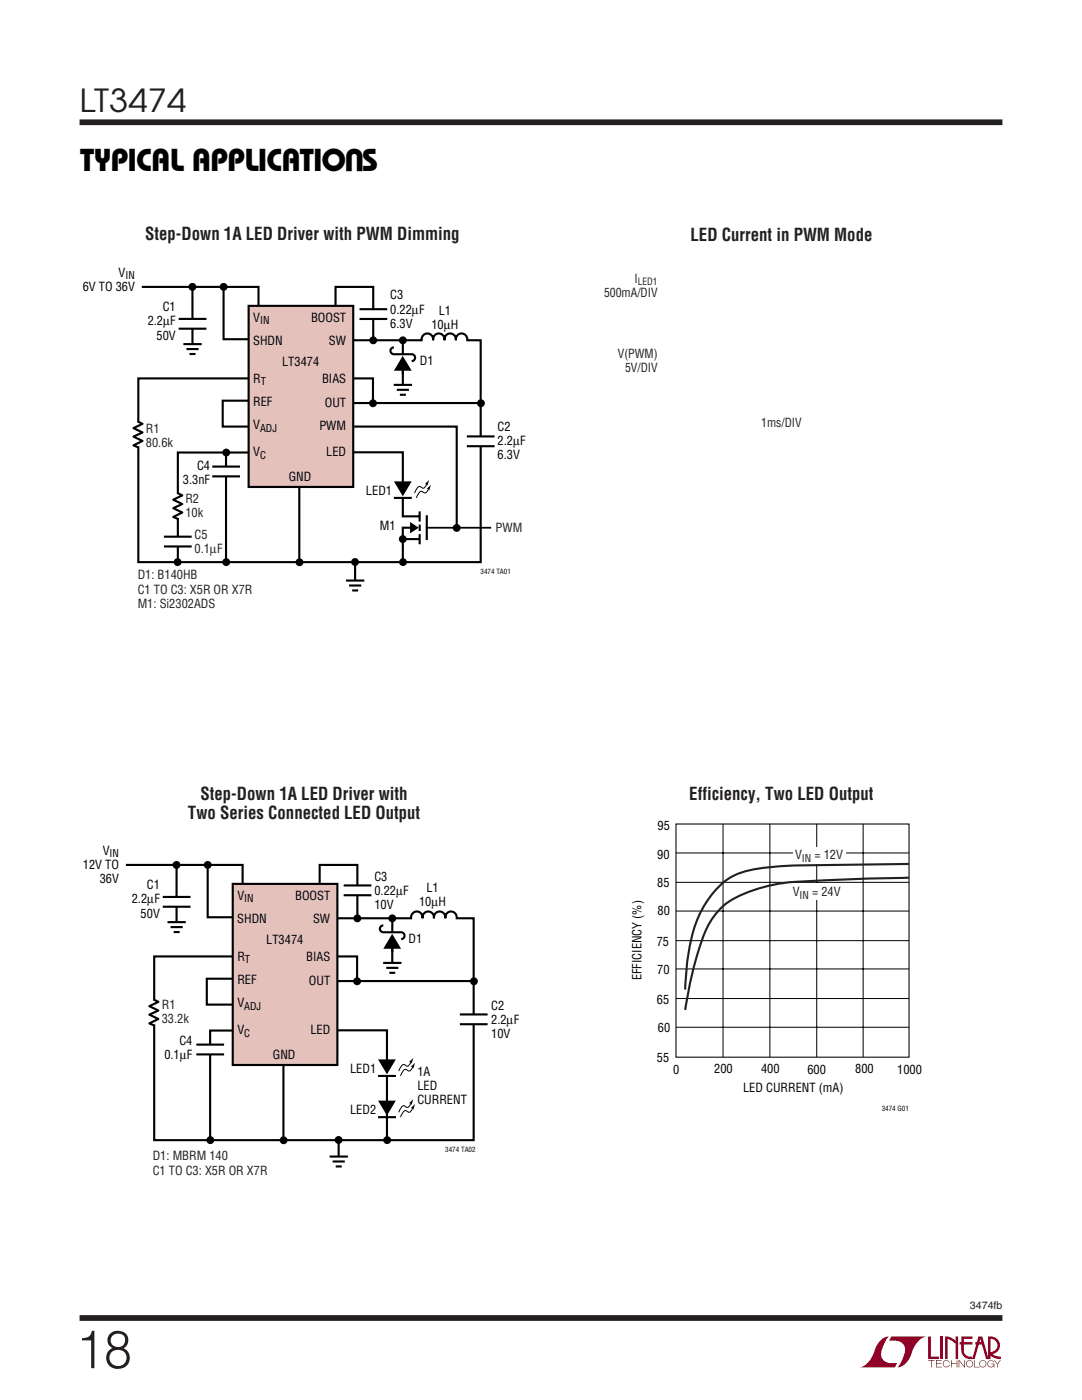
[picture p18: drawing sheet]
<svg xmlns="http://www.w3.org/2000/svg" width="216mm" height="279mm" viewBox="0 0 216 279" stroke-linecap="round" stroke-linejoin="round" font-family="sans-serif">
<defs><g id="words">
<text font-size="10.6" fill="#231f20" x="15.2" y="273">18</text>
<text font-size="6.3" fill="#231f20" x="15.9" y="22.4">LT3474</text>
<g font-size="6.3">
<text x="72.6" y="29.7" transform="rotate(-180 72.6 29.7)">U</text>
<text x="16" y="34.1">TYPICAL APPLICATIO S</text>
</g>
<g font-size="3.5" fill="#231f20">
<text x="29" y="47.9">Step-Down 1A LED Driver with PWM Dimming</text>
<text x="137.8" y="48.1">LED Current in PWM Mode</text>
<text x="40" y="159.6">Step-Down 1A LED Driver with</text>
<text x="137.5" y="159.6">Efficiency, Two LED Output</text>
<text x="37.5" y="163.4">Two Series Connected LED Output</text>
</g>
<g font-size="2.5">
<text x="16.5" y="58">6V TO 36V</text>
<text x="23.7" y="55.2">V</text>
<text x="77.9" y="59.8">C3</text>
<text x="29.5" y="64.9">2.2µF</text>
<text x="32.5" y="62.1">C1</text>
<text x="50.5" y="64.2">V</text>
<text x="62.1" y="64.2">BOOST</text>
<text x="77.9" y="62.6">0.22µF</text>
<text x="77.9" y="65.4">6.3V</text>
<text x="86.1" y="65.8">10µH</text>
<text x="87.5" y="62.9">L1</text>
<text x="31.2" y="67.8">50V</text>
<text x="50.5" y="68.8">SHDN</text>
<text x="65.6" y="68.8">SW</text>
<text x="50.5" y="76.4">R</text>
<text x="56.3" y="73.1">LT3474</text>
<text x="64.3" y="76.4">BIAS</text>
<text x="83.8" y="72.8">D1</text>
<text x="50.5" y="81.1">REF</text>
<text x="64.8" y="81.2">OUT</text>
<text x="50.5" y="85.7">V</text>
<text x="63.7" y="85.9">PWM</text>
<text x="99.3" y="86">C2</text>
<text x="99.3" y="88.8">2.2µF</text>
<text x="39.3" y="93.8">C4</text>
<text x="50.5" y="91">V</text>
<text x="57.6" y="96">GND</text>
<text x="65.1" y="91">LED</text>
<text x="99.3" y="91.6">6.3V</text>
<text x="36.5" y="96.6">3.3nF</text>
<text x="73" y="98.8">LED1</text>
<text x="75.8" y="105.8">M1</text>
<text x="131.2" y="165.7">95</text>
<text x="16.5" y="173.4">12V TO</text>
<text x="20.5" y="170.6">V</text>
<text x="131.1" y="171.4">90</text>
<text x="19.9" y="176.2">36V</text>
<text x="29.3" y="177.5">C1</text>
<text x="47.4" y="179.5">V</text>
<text x="58.9" y="179.5">BOOST</text>
<text x="74.7" y="175.8">C3</text>
<text x="74.7" y="178.6">0.22µF</text>
<text x="85.1" y="177.9">L1</text>
<text x="131.1" y="177.1">85</text>
<text x="26.3" y="180.3">2.2µF</text>
<text x="28.1" y="183.1">50V</text>
<text x="47.3" y="184.1">SHDN</text>
<text x="62.5" y="184.1">SW</text>
<text x="74.7" y="181.5">10V</text>
<text x="83.6" y="180.8">10µH</text>
<text x="131.2" y="182.7">80</text>
<text x="47.4" y="191.7">R</text>
<text x="53.1" y="188.4">LT3474</text>
<text x="61.1" y="191.7">BIAS</text>
<text x="81.5" y="188.3">D1</text>
<text x="131" y="188.8">75</text>
<text x="47.4" y="196.4">REF</text>
<text x="61.7" y="196.6">OUT</text>
<text x="128" y="195.6" transform="rotate(-90 128 195.6)">EFFICIENCY (%)</text>
<text x="131.1" y="194.3">70</text>
<text x="47.4" y="201.1">V</text>
<text x="98" y="201.6">C2</text>
<text x="131.1" y="200.3">65</text>
<text x="35.8" y="208.5">C4</text>
<text x="47.4" y="206.4">V</text>
<text x="61.9" y="206.4">LED</text>
<text x="98" y="204.4">2.2µF</text>
<text x="98" y="207.2">10V</text>
<text x="131.3" y="206">60</text>
<text x="32.8" y="211.3">0.1µF</text>
<text x="54.4" y="211.3">GND</text>
<text x="69.9" y="214.1">LED1</text>
<text x="83.3" y="214.6">1A</text>
<text x="131.1" y="212">55</text>
<text x="134.3" y="214.3">0</text>
<text x="142.5" y="214.2">200</text>
<text x="151.9" y="214.2">400</text>
<text x="161.1" y="214.3">600</text>
<text x="170.6" y="214.2">800</text>
<text x="179" y="214.3">1000</text>
<text x="83.3" y="217.5">LED</text>
<text x="83.3" y="220.3">CURRENT</text>
<text x="148.3" y="217.9">LED CURRENT (mA)</text>
<text x="69.9" y="222.3">LED2</text>
</g>
<g font-size="2.5" fill="#231f20">
<text x="120.5" y="59.3">500mA/DIV</text>
<text x="126.6" y="56.4">I</text>
<text x="123.3" y="71.4">V(PWM)</text>
<text x="124.7" y="74.2">5V/DIV</text>
<text x="29.1" y="86.4">R1</text>
<text x="29.1" y="89.2">80.6k</text>
<text x="151.9" y="85.1">1ms/DIV</text>
<text x="37" y="100.4">R2</text>
<text x="37" y="103.2">10k</text>
<text x="38.8" y="107.5">C5</text>
<text x="98.9" y="106.2">PWM</text>
<text x="38.8" y="110.3">0.1µF</text>
<text x="27.5" y="115.6">D1: B140HB</text>
<text x="27.5" y="118.5">C1 TO C3: X5R OR X7R</text>
<text x="27.5" y="121.3">M1: Si2302ADS</text>
<text x="158.7" y="171.5">V</text>
<text x="162.5" y="171.5">= 12V</text>
<text x="158.2" y="178.8">V</text>
<text x="162" y="178.8">= 24V</text>
<text x="32.3" y="201.4">R1</text>
<text x="32.3" y="204.2">33.2k</text>
<text x="30.5" y="231.6">D1: MBRM 140</text>
<text x="30.5" y="234.4">C1 TO C3: X5R OR X7R</text>
</g>
<g font-size="2.1">
<text x="25" y="55.8">IN</text>
<text x="51.9" y="64.7">IN</text>
<text x="52" y="76.9">T</text>
<text x="51.9" y="86.2">ADJ</text>
<text x="51.9" y="91.5">C</text>
<text x="21.9" y="171.1">IN</text>
<text x="48.7" y="180.1">IN</text>
<text x="48.9" y="192.3">T</text>
<text x="48.7" y="201.6">ADJ</text>
<text x="48.7" y="206.9">C</text>
</g>
<g font-size="2.1" fill="#231f20">
<text x="160" y="172">IN</text>
<text x="159.6" y="179.3">IN</text>
<text x="193.5" y="261.3">3474fb</text>
</g>
<text font-size="2" fill="#231f20" x="127.3" y="56.9">LED1</text>
<g font-size="1.4">
<text x="95.9" y="114.6">3474 TA01</text>
<text x="175.9" y="221.7">3474 G01</text>
<text x="88.8" y="230">3474 TA02</text>
</g>
</g></defs>
<g fill="#900027">
<path d="M185.2 266.7h.5v4h1.6v.5h-2.1z"/>
<path d="M175.5 267.8a2.58 2.58 0 0 1 1.9-1.1l-.1 .1a6.2 6.2 0 0 0-1.4 4 2.58 2.58 0 0 0 3.1 1.2l-.4 .9h-7a4.9 4.9 0 0 0 3.1-3.8z"/>
<path d="M177.9 266.7h6.9a4.9 4.9 0 0 0-3.1 3.8 3.2 3.2 0 0 1-2.7 2.4l.1-.1a6.2 6.2 0 0 0 1.4-4 2.58 2.58 0 0 0-3.1-1.2z"/>
<path d="M187.7 266.7h.5v4.5h-.5z"/>
<path d="M188.6 266.7l1.1 .2 1 .7v-.9h.5v4.5h-.5v-3l-1.6-1v4h-.5z"/>
<path d="M185.2 271.4h1.3v.2h-.6v1.3h-.1v-1.3h-.6z"/>
<path d="M186.8 271.4h1.1v.2h-1v.5h.9v.1h-.9v.6h1v.1h-1.1z"/>
<path d="M189.8 271.4h.1v.7h1v-.7h.1v1.5h-.1v-.7h-1v.7h-.1z"/>
<path d="M191.3 271.4h.1l1 1.3v-1.3h.2v1.5l-1.2-1.3v1.3h-.1z"/>
<path d="M194.4 271.4h.1v1.4h1v.1h-1.1z"/>
<path d="M198.3 271.4h.2l.5 .8 .5-.8h.2l-.6 .9v.6h-.2v-.6z"/>
<path d="M191.8 266.7h2.2v.5h-1.7v.6h1.7v.5h-1.7v1.2a1.32 1.32 0 0 0 1.7 1.2v.5l1.2-4.5h.8l1.1 4.1v-4.1a1.84 1.84 0 0 1 2.4 1.3 1.84 1.84 0 0 1-1.5 2.3l.8 .3 .9 .1v.5l-1.2-.1-1-.6v-.6a1.34 1.34 0 0 0 1.5-1.3 1.34 1.34 0 0 0-1.4-1.4v4h-.8l-.9-2.9h-1.3v-.5h1.2l-.2-.6-1.1 4a2.06 2.06 0 0 1-2.6-1.2l-.1-1.7h-.3v-.5h.3z"/>
<path d="M193 271.7a.72 .72 0 0 1 1.1 .1 .72 .72 0 0 1-.4 1 .72 .72 0 0 1-.9-.6h.1a.59 .59 0 0 0 .8 .5 .59 .59 0 0 0 .2-1 .59 .59 0 0 0-1 .2v.3h-.1z"/>
<path d="M195.6 271.7a.72 .72 0 0 1 1.1 .1 .72 .72 0 0 1-.4 1 .72 .72 0 0 1-.9-.6h.1a.59 .59 0 0 0 .9 .5 .59 .59 0 0 0 .1-1 .59 .59 0 0 0-.9 .2l-.1 .3h-.1z"/>
<path d="M197.2 271.7a.72 .72 0 0 1 1.2 .2h-.1a.59 .59 0 0 0-1-.2 .59 .59 0 0 0 .1 1 .59 .59 0 0 0 .9-.4h-.5v-.1h.6v.7h-.1v-.3a.73 .73 0 0 1-1.1 .1 .73 .73 0 0 1 0-1z"/>
<path d="M188.3 271.7a.71 .71 0 0 1 1.2 .3h-.1a.59 .59 0 0 0-.9-.3 .59 .59 0 0 0 0 .9 .59 .59 0 0 0 .9-.2h.1a.72 .72 0 0 1-1.1 .4 .72 .72 0 0 1-.1-1.1z"/>
</g>
<path d="M15.9 24.4h184.1M15.9 263h184.1" fill="none" stroke="#231f20" stroke-width="1.1" stroke-linecap="butt"/>
<g fill="none" stroke="#000" stroke-width=".42">
<path d="M25.1 172.6h23.3v4M41.4 173.3v9.8h5.1M63.8 176.4v-3.8h7.5v10.5M68.6 178.7h5.5M68.6 176.7h5.5M46.5 190.9h-15.7v36.6h63.7v-31.4M46.6 195.3h-5.3v5.2h5.4M66.9 195.8h27.5M67.3 190.9h4v4.7M78.3 183v7.1M46.4 205.7h-4.5v22.1M56.6 211.8v15.8"/>
<path d="M91.8 204.4h5.5M91.8 202.5h5.5"/>
</g>
<path d="M71.3 176.7v1.9M94.5 202.5v1.9" fill="none" stroke="#fff" stroke-width=".71" stroke-linecap="butt"/>
<g fill="#000">
<circle cx="71.3" cy="195.8" r=".79"/>
<circle cx="71.3" cy="183.3" r=".79"/>
<circle cx="78.3" cy="183.3" r=".79"/>
<circle cx="94.6" cy="195.8" r=".79"/>
</g>
<path d="M46.4 176.4h20.9v36.1h-20.9z" fill="#e5c1bc"/>
<g fill="none" stroke="#000" stroke-width=".42">
<path d="M32.5 179h5.5M35.2 172.8v11.3M46.4 176.4h20.9v36.1h-20.9zM30.6 199.5l1 .4-1.8 .9 1.8 .9-1.8 .8 1.8 .9-1.8 .8 1 .5M32.5 181h5.5M33.4 184h3.7M34 185h2.5M34.7 186h1.1M67.3 183.3h14.7a1.16 1.16 0 0 1 1.2-1.4 1.16 1.16 0 0 1 1.1 1.4 1.15 1.15 0 0 1 1.1-1.4 1.15 1.15 0 0 1 1.2 1.4 1.15 1.15 0 0 1 1.1-1.4 1.15 1.15 0 0 1 1.2 1.4 1.16 1.16 0 0 1 1.1-1.4 1.16 1.16 0 0 1 1.1 1.4h3.4v12M76.5 192.2h3.6M76.5 184.7a.68 .68 0 0 0-.7 .7 .68 .68 0 0 0 .7 .7h3.5a.69 .69 0 0 1 .7 .6 .69 .69 0 0 1-.7 .7M77.1 193.2h2.4"/>
<path d="M77.7 194.1h1.2M78.3 186.5v6M39.2 208.5h5.5M39.2 210.4h5.5M67.4 205.6h9.8v7.6M75.4 214.7h3.6M77.2 214.7v12.8M65.8 230.8h3.6M66.4 231.8h2.4M67 232.8h1.2M67.6 227.7v3.2M75.4 223h3.6"/>
</g>
<path d="M35.2 179v1.9M30.7 199.6v4.9M42 208.5v1.9" fill="none" stroke="#fff" stroke-width=".71" stroke-linecap="butt"/>
<g fill="#000">
<path d="M78.3 186.4l1.7 2.9h-3.5zM75.4 211.4h3.6l-1.8 3zM81.6 212l.9-.8-.4 1.1-.1-.3zM82 212.9l.8-.8-.3 1.1-.2-.3zM75.4 219.7h3.6l-1.8 2.9zM81.6 220.2l.9-.8-.4 1.1-.1-.3zM82 221.2l.8-.8-.3 1.1-.2-.3z"/>
<circle cx="35.2" cy="172.6" r=".79"/>
<circle cx="41.5" cy="172.6" r=".79"/>
<circle cx="42" cy="227.5" r=".79"/>
<circle cx="56.6" cy="227.6" r=".79"/>
<circle cx="67.6" cy="227.5" r=".79"/>
<circle cx="77.3" cy="227.5" r=".79"/>
</g>
<path d="M35.3 184v2.3M67.6 230.8v2.2" fill="none" stroke="#fff" stroke-width=".97" stroke-linecap="butt"/>
<g fill="none" stroke="#000" stroke-width=".2">
<path d="M134.9 170.2h46.5M134.9 176.1h46.5M144.3 164.4v46.6M153.6 164.4v46.6M163 164.4v46.6M172.2 164.4v46.6M134.9 199.3h46.5M134.9 193.4h46.5M134.9 187.7h46.5M134.9 181.8h46.5M82 211.9l-.5 .8h-.4a.55 .55 0 0 0-.9-.1l-.6 1.2M82.4 212.9l-.6 .8h-.4a.55 .55 0 0 0-.8-.1l-.7 1.1"/>
<path d="M134.9 205h46.5M82 220.1l-.5 .9-.4-.1a.55 .55 0 0 0-.9-.1l-.6 1.2M82.4 221.1l-.6 .8h-.4a.55 .55 0 0 0-.8-.1l-.7 1.1"/>
</g>
<path d="M78.3 186.1v2.2M78.3 192.2v2.2" fill="none" stroke="#fff" stroke-width="1.1" stroke-linecap="butt"/>
<path d="M134.9 164.4h46.5v46.6h-46.5z" fill="none" stroke="#000" stroke-width=".21"/>
<g fill="#fff">
<path d="M158.3 169.1h10.4v3.4h-10.4z"/>
<path d="M157.8 176.2h10.4v3.4h-10.4z"/>
</g>
<path d="M181.4 172.4l-23 .3a34.2 34.2 0 0 0-11.8 2 17.4 17.4 0 0 0-7.9 9.8 46.3 46.3 0 0 0-2 13M181.4 175.2a402.4 402.4 0 0 0-25.7 1.1 25.4 25.4 0 0 0-11.3 4.4 18 18 0 0 0-5.1 9.1 78.2 78.2 0 0 0-2.6 11.8" fill="none" stroke="#231f20" stroke-width=".42"/>
<g fill="none" stroke="#000" stroke-width=".42">
<path d="M28.3 57.3h23.3v3.9M44.6 58v9.7h5M49.6 75.5h-22v36.7h68.3v-31.5M49.8 80h-5.4v5.1h5.5M67 61v-3.7h7.5v10.8M70.5 75.5h3.9v4.7M71.7 63.7h5.6M71.7 61.7h5.6M80.4 67.7v7M45.1 90.3v22.1M49.6 90.3h-14.1v22.1M59.7 96.4v15.9"/>
<path d="M70.1 80.4h25.7M93.2 89h5.5M93.2 87.1h5.5"/>
</g>
<path d="M74.5 61.7v1.9M95.9 87.1v1.9" fill="none" stroke="#fff" stroke-width=".71" stroke-linecap="butt"/>
<g fill="#000">
<circle cx="74.5" cy="67.9" r=".79"/>
<circle cx="80.4" cy="67.9" r=".79"/>
<circle cx="74.4" cy="80.5" r=".79"/>
<circle cx="96" cy="80.5" r=".79"/>
</g>
<path d="M49.6 61h20.9v36.2h-20.9z" fill="#e5c1bc"/>
<g fill="none" stroke="#000" stroke-width=".42">
<path d="M38.4 57.5v11.3M35.7 65.6h5.5M35.7 63.6h5.5M36.6 68.7h3.6M37.2 69.7h2.4M37.8 70.7h1.2M49.6 61h20.9v36.2h-20.9zM70.5 67.9h13.6a1.16 1.16 0 0 1 1.2-1.4 1.16 1.16 0 0 1 1.1 1.4 1.15 1.15 0 0 1 1.2-1.4 1.15 1.15 0 0 1 1.1 1.4 1.15 1.15 0 0 1 1.1-1.4 1.15 1.15 0 0 1 1.2 1.4 1.16 1.16 0 0 1 1.1-1.4 1.16 1.16 0 0 1 1.1 1.4h2.7v12.1M78.6 76.8h3.6M78.6 69.3a.68 .68 0 0 0-.7 .7 .68 .68 0 0 0 .7 .7h3.5a.69 .69 0 0 1 .7 .7 .69 .69 0 0 1-.7 .7M79.2 77.8h2.4M79.8 78.8h1.2"/>
<path d="M80.4 71.1v6M27.5 84.1l.9 .5-1.8 .8 1.8 .9-1.8 .8 1.8 .9-1.8 .9 1.1 .4M35.4 98.4l1 .5-1.8 .8 1.8 .9-1.8 .8 1.8 .9-1.8 .9 1 .4M42.4 93.1h5.5M42.4 95.1h5.5M70.5 90.3h9.9v7.6M70.7 85.1h20.4v20.5M78.6 99.4h3.6M80.4 99.4v12.8M32.7 107.1h5.5M32.7 109.1h5.5M69 115.9h3.7"/>
<path d="M69.7 116.9h2.4M70.3 117.8h1.2M70.9 112.3v3.7M80.2 107.6h3.5M80.2 103h3.5M82.7 105.3h-2.3v2.3M83.7 102.1v2M83.7 106.6v2M83.7 104.7v1.3M85.2 102.8v5"/>
</g>
<path d="M38.4 63.7v1.9M27.5 84.3v4.8M35.5 98.6v4.8M45.1 93.1v2M35.5 107.1v2" fill="none" stroke="#fff" stroke-width=".71" stroke-linecap="butt"/>
<g fill="#000">
<path d="M80.4 71l1.7 3h-3.5zM78.6 96.1h3.5l-1.7 2.9zM84.8 96.6l.8-.8-.3 1.1-.2-.3zM85.1 97.6l.9-.8-.3 1.1-.2-.3z"/>
<circle cx="38.4" cy="57.3" r=".79"/>
<circle cx="44.6" cy="57.3" r=".79"/>
<circle cx="45.1" cy="90.3" r=".79"/>
<circle cx="35.4" cy="112.2" r=".79"/>
<circle cx="45.1" cy="112.2" r=".79"/>
<circle cx="59.8" cy="112.2" r=".79"/>
<circle cx="70.8" cy="112.2" r=".79"/>
<circle cx="80.4" cy="107.6" r=".79"/>
<circle cx="80.4" cy="112.2" r=".79"/>
<circle cx="91.1" cy="105.4" r=".79"/>
</g>
<path d="M38.4 68.7v2.2M70.9 115.9v2.2" fill="none" stroke="#fff" stroke-width=".97" stroke-linecap="butt"/>
<path d="M85.2 96.5l-.6 .9h-.4a.55 .55 0 0 0-.8-.2l-.7 1.2M85.5 97.5l-.5 .8h-.4a.55 .55 0 0 0-.9-.1l-.6 1.2" fill="none" stroke="#000" stroke-width=".2"/>
<path d="M80.4 70.7v2.2M80.4 76.8v2.2M80.4 103v4.6" fill="none" stroke="#fff" stroke-width="1.1" stroke-linecap="butt"/>
<path d="M82.1 104.6l1 .7-1 .7z" fill="#000" stroke="#000" stroke-width=".49"/>
<path d="M85 105.3h13" fill="none" stroke="#000" stroke-width=".35"/>
<use href="#words"/>
</svg>
